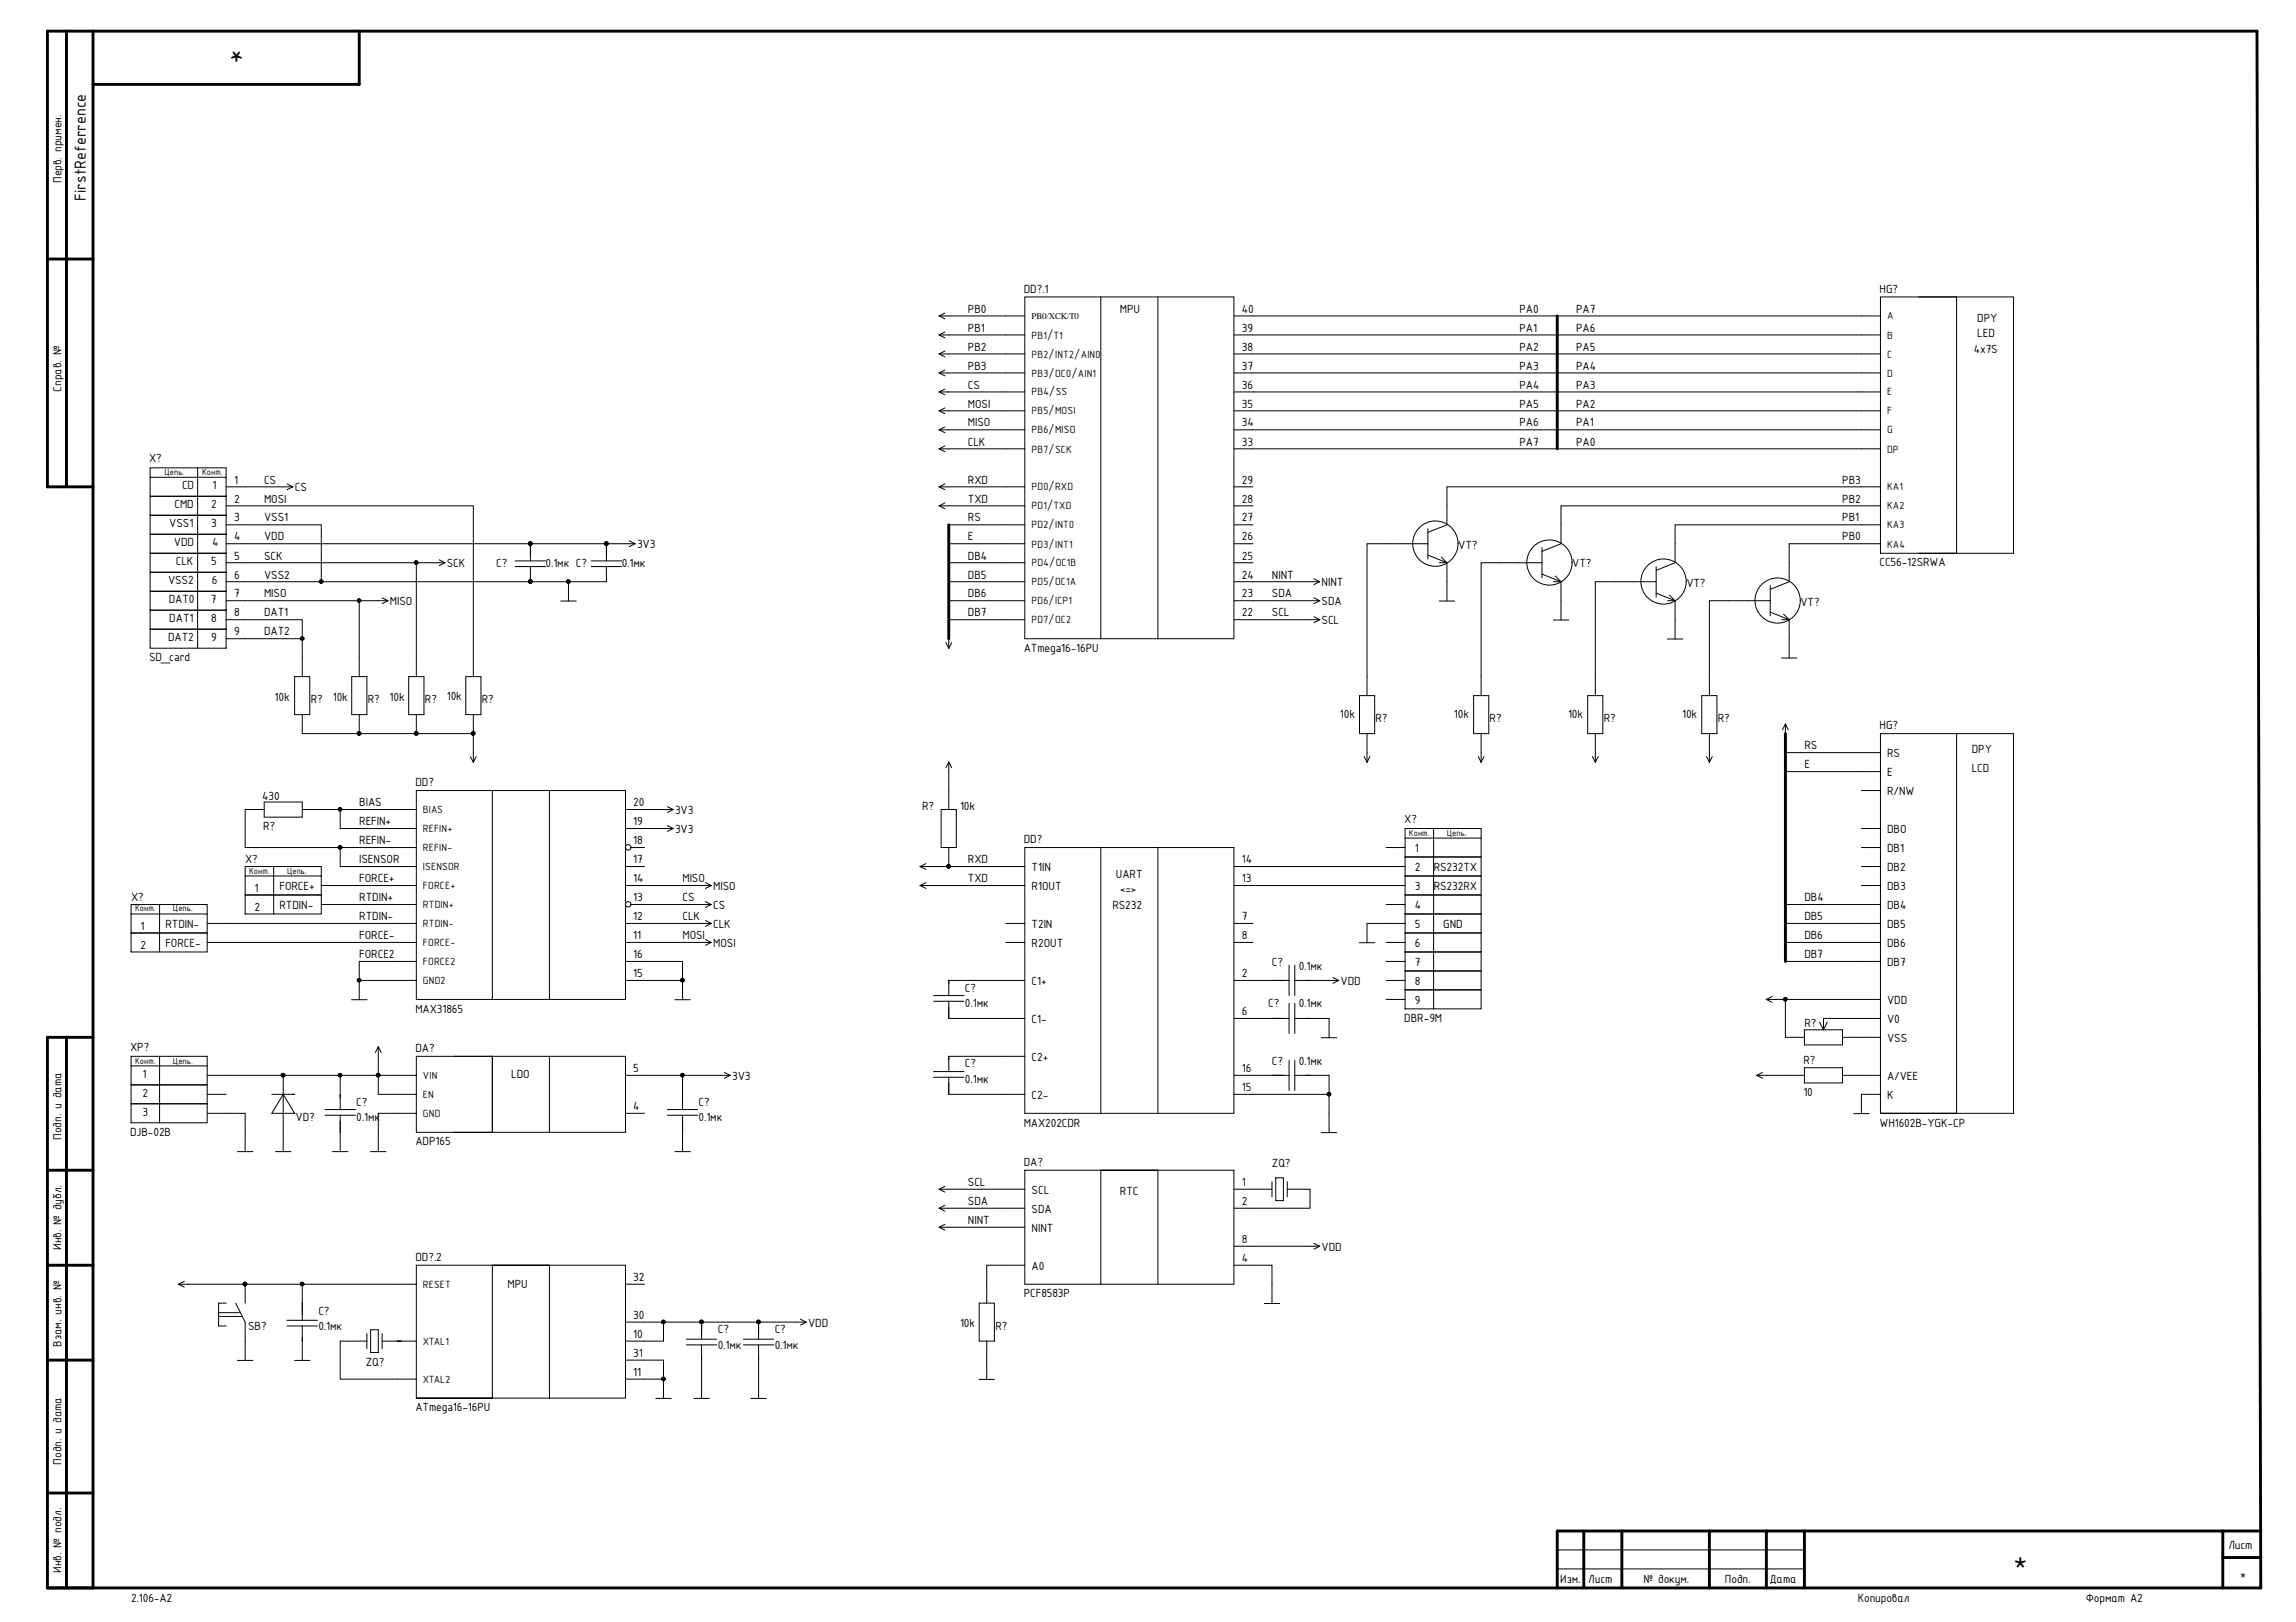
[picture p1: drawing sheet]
<svg xmlns="http://www.w3.org/2000/svg" width="297mm" height="210mm" viewBox="0 0 297 210" stroke-linecap="round" stroke-linejoin="round" font-family="sans-serif">
<defs><g id="words">
<g font-size="3.7">
<text x="31.5" y="6.2" transform="rotate(-180 31.5 6.2)">*</text>
<text x="260.5" y="203.3">*</text>
</g>
<text font-size="2.2" x="11.1" y="26" transform="rotate(-90 11.1 26)">FirstReferrence</text>
<g font-size="1.6">
<text x="8" y="23.7" transform="rotate(-90 8 23.7)">Перв. примен.</text>
<text x="125.2" y="40.4">PB0</text>
<text x="132.5" y="37.9">DD?.1</text>
<text x="144.9" y="40.4">MPU</text>
<text x="160.7" y="40.4">40</text>
<text x="196.6" y="40.4">PA0</text>
<text x="203.9" y="40.4">PA7</text>
<text x="243.2" y="37.9">HG?</text>
<text x="255.8" y="41.7">DPY</text>
<text x="125.2" y="42.9">PB1</text>
<text x="125.2" y="45.4">PB2</text>
<text x="125.2" y="47.8">PB3</text>
<text x="160.7" y="42.9">39</text>
<text x="160.7" y="45.4">38</text>
<text x="160.7" y="47.8">37</text>
<text x="196.6" y="42.9">PA1</text>
<text x="196.6" y="45.4">PA2</text>
<text x="196.6" y="47.8">PA3</text>
<text x="203.9" y="42.9">PA6</text>
<text x="203.9" y="45.4">PA5</text>
<text x="203.9" y="47.8">PA4</text>
<text x="255.3" y="45.6">4x7S</text>
<text x="255.8" y="43.7">LED</text>
<text x="8" y="50.7" transform="rotate(-90 8 50.7)">Справ. №</text>
<text x="125.2" y="50.3">CS</text>
<text x="125.2" y="52.7">MOSI</text>
<text x="160.7" y="50.3">36</text>
<text x="160.7" y="52.7">35</text>
<text x="196.6" y="50.3">PA4</text>
<text x="196.6" y="52.7">PA5</text>
<text x="203.9" y="50.3">PA3</text>
<text x="203.9" y="52.7">PA2</text>
<text x="19.3" y="59.8">X?</text>
<text x="125.2" y="55.2">MISO</text>
<text x="125.2" y="57.7">CLK</text>
<text x="160.7" y="55.2">34</text>
<text x="160.7" y="57.7">33</text>
<text x="196.6" y="55.2">PA6</text>
<text x="196.6" y="57.7">PA7</text>
<text x="203.9" y="55.2">PA1</text>
<text x="203.9" y="57.7">PA0</text>
<text x="22.6" y="65.8">CMD</text>
<text x="23.6" y="63.3">CD</text>
<text x="27.3" y="65.8">2</text>
<text x="27.5" y="63.3">1</text>
<text x="30.3" y="62.6">1</text>
<text x="30.3" y="65">2</text>
<text x="34.2" y="65">MOSI</text>
<text x="34.2" y="62.6">CS</text>
<text x="38.1" y="63.6">CS</text>
<text x="125.2" y="62.6">RXD</text>
<text x="125.2" y="65">TXD</text>
<text x="160.7" y="62.6">29</text>
<text x="160.7" y="65">28</text>
<text x="238.3" y="62.6">PB3</text>
<text x="238.3" y="65">PB2</text>
<text x="21.9" y="68.2">VSS1</text>
<text x="22.5" y="70.7">VDD</text>
<text x="27.3" y="68.2">3</text>
<text x="27.4" y="70.7">4</text>
<text x="30.3" y="67.5">3</text>
<text x="30.3" y="69.9">4</text>
<text x="34.2" y="67.5">VSS1</text>
<text x="34.2" y="69.9">VDD</text>
<text x="82.4" y="70.9">3V3</text>
<text x="125.2" y="67.5">RS</text>
<text x="125.2" y="69.9">E</text>
<text x="160.7" y="67.5">27</text>
<text x="160.7" y="69.9">26</text>
<text x="188.7" y="71">VT?</text>
<text x="238.3" y="67.5">PB1</text>
<text x="238.3" y="69.9">PB0</text>
<text x="21.7" y="75.6">VSS2</text>
<text x="22.8" y="73.1">CLK</text>
<text x="27.3" y="73.1">5</text>
<text x="27.4" y="75.6">6</text>
<text x="30.3" y="72.4">5</text>
<text x="30.3" y="74.9">6</text>
<text x="30.3" y="77.3">7</text>
<text x="34.2" y="77.3">MISO</text>
<text x="34.2" y="72.4">SCK</text>
<text x="34.2" y="74.9">VSS2</text>
<text x="57.8" y="73.4">SCK</text>
<text x="64.2" y="73.4">C?</text>
<text x="70.6" y="73.4">0.1мк C?</text>
<text x="80.4" y="73.4">0.1мк</text>
<text x="125.2" y="72.4">DB4</text>
<text x="125.2" y="74.9">DB5</text>
<text x="125.2" y="77.3">DB6</text>
<text x="160.7" y="72.4">25</text>
<text x="160.7" y="74.9">24</text>
<text x="160.7" y="77.3">23</text>
<text x="164.5" y="74.9">NINT</text>
<text x="164.5" y="77.3">SDA</text>
<text x="171" y="75.8">NINT</text>
<text x="203.4" y="73.4">VT?</text>
<text x="218.2" y="75.9">VT?</text>
<text x="243.2" y="73.3">CC56-12SRWA</text>
<text x="21.7" y="83">DAT2</text>
<text x="21.8" y="78">DAT0</text>
<text x="21.9" y="80.5">DAT1</text>
<text x="27.3" y="78">7</text>
<text x="27.3" y="80.5">8</text>
<text x="27.3" y="83">9</text>
<text x="30.3" y="79.8">8</text>
<text x="30.3" y="82.2">9</text>
<text x="34.2" y="79.8">DAT1</text>
<text x="34.2" y="82.2">DAT2</text>
<text x="50.5" y="78.3">MISO</text>
<text x="125.2" y="79.8">DB7</text>
<text x="160.7" y="79.8">22</text>
<text x="164.5" y="79.8">SCL</text>
<text x="171" y="80.8">SCL</text>
<text x="171" y="78.3">SDA</text>
<text x="232.9" y="78.4">VT?</text>
<text x="19.3" y="85.6">SD_card</text>
<text x="132.5" y="84.4">ATmega16-16PU</text>
<text x="35.5" y="90.8">10k</text>
<text x="40.2" y="91">R?</text>
<text x="43.1" y="90.7">10k</text>
<text x="47.6" y="91">R?</text>
<text x="50.4" y="90.7">10k</text>
<text x="55" y="91">R?</text>
<text x="57.8" y="90.6">10k</text>
<text x="62.3" y="91">R?</text>
<text x="173.3" y="92.9">10k</text>
<text x="178" y="93.5">R?</text>
<text x="188.1" y="92.9">10k</text>
<text x="192.7" y="93.5">R?</text>
<text x="202.9" y="92.9">10k</text>
<text x="207.5" y="93.5">R?</text>
<text x="217.6" y="92.9">10k</text>
<text x="222.2" y="93.5">R?</text>
<text x="243.2" y="94.4">HG?</text>
<text x="53.8" y="101.8">DD?</text>
<text x="233.4" y="97">RS</text>
<text x="233.4" y="99.5">E</text>
<text x="244.1" y="98">RS</text>
<text x="244.1" y="100.4">E</text>
<text x="255.1" y="97.5">DPY</text>
<text x="255.1" y="99.9">LCD</text>
<text x="33.9" y="103.6">430</text>
<text x="34" y="107.4">R?</text>
<text x="46.5" y="106.8">REFIN+</text>
<text x="46.5" y="104.4">BIAS</text>
<text x="81.9" y="104.4">20</text>
<text x="81.9" y="106.8">19</text>
<text x="87.3" y="105.4">3V3</text>
<text x="87.3" y="107.8">3V3</text>
<text x="119.3" y="104.8">R?</text>
<text x="124.2" y="104.8">10k</text>
<text x="181.7" y="106.5">X?</text>
<text x="244.1" y="102.9">R/NW</text>
<text x="244.1" y="107.8">DBO</text>
<text x="31.7" y="111.7">X?</text>
<text x="46.5" y="111.7">ISENSOR</text>
<text x="46.5" y="109.2">REFIN-</text>
<text x="81.9" y="109.2">18</text>
<text x="81.9" y="111.7">17</text>
<text x="125.2" y="111.7">RXD</text>
<text x="132.5" y="109.1">DD?</text>
<text x="133.5" y="112.7">T1IN</text>
<text x="144.4" y="113.7">UART</text>
<text x="160.7" y="111.7">14</text>
<text x="183" y="110.2">1</text>
<text x="183" y="112.7">2</text>
<text x="185.5" y="112.7">RS232TX</text>
<text x="244.1" y="110.3">DB1</text>
<text x="244.1" y="112.7">DB2</text>
<text x="17" y="116.6">X?</text>
<text x="32.9" y="115.4">1</text>
<text x="32.9" y="117.9">2</text>
<text x="36.2" y="115.2">FORCE+</text>
<text x="36.2" y="117.6">RTDIN-</text>
<text x="46.5" y="114.2">FORCE+</text>
<text x="46.5" y="116.6">RTDIN+</text>
<text x="46.5" y="119.1">RTDIN-</text>
<text x="81.9" y="114.2">14</text>
<text x="81.9" y="116.6">13</text>
<text x="81.9" y="119.1">12</text>
<text x="88.3" y="116.6">CS</text>
<text x="88.3" y="114.2">MISO</text>
<text x="88.3" y="119.1">CLK</text>
<text x="92.3" y="117.6">CS</text>
<text x="92.3" y="115.2">MISO</text>
<text x="125.2" y="114.2">TXD</text>
<text x="133.5" y="115.2">R1OUT</text>
<text x="143.9" y="117.6">RS232</text>
<text x="144.9" y="115.6">&lt;=&gt;</text>
<text x="160.7" y="119.1">7</text>
<text x="160.7" y="114.2">13</text>
<text x="183" y="115.2">3</text>
<text x="183" y="117.6">4</text>
<text x="185.5" y="115.2">RS232RX</text>
<text x="233.4" y="116.6">DB4</text>
<text x="233.4" y="119.1">DB5</text>
<text x="244.1" y="115.2">DB3</text>
<text x="244.1" y="117.6">DB4</text>
<text x="18.2" y="120.3">1</text>
<text x="18.2" y="122.8">2</text>
<text x="21.4" y="122.5">FORCE-</text>
<text x="21.4" y="120.1">RTDIN-</text>
<text x="46.5" y="121.5">FORCE-</text>
<text x="46.5" y="124">FORCE2</text>
<text x="81.9" y="124">16</text>
<text x="81.9" y="121.5">11</text>
<text x="88.3" y="121.5">MOSI</text>
<text x="92.3" y="120.1">CLK</text>
<text x="92.3" y="122.6">MOSI</text>
<text x="133.5" y="120.1">T2IN</text>
<text x="133.5" y="122.6">R2OUT</text>
<text x="160.7" y="121.5">8</text>
<text x="164.5" y="125">C?</text>
<text x="168" y="125.5">0.1мк</text>
<text x="183" y="120.1">5</text>
<text x="183" y="122.5">6</text>
<text x="183" y="125">7</text>
<text x="186.7" y="120.1">GND</text>
<text x="233.4" y="121.5">DB6</text>
<text x="233.4" y="124">DB7</text>
<text x="244.1" y="120.1">DB5</text>
<text x="244.1" y="122.6">DB6</text>
<text x="244.1" y="125">DB7</text>
<text x="53.8" y="131">MAX31865</text>
<text x="81.9" y="126.4">15</text>
<text x="124.8" y="128.3">C?</text>
<text x="124.8" y="130.3">0.1мк</text>
<text x="133.5" y="127.5">C1+</text>
<text x="160.7" y="126.4">2</text>
<text x="160.7" y="131.4">6</text>
<text x="164.1" y="130.4">C?</text>
<text x="168" y="130.4">0.1мк</text>
<text x="173.4" y="127.5">VDD</text>
<text x="183" y="127.5">8</text>
<text x="183" y="129.9">9</text>
<text x="244.1" y="129.9">VDD</text>
<text x="16.8" y="136">XP?</text>
<text x="53.8" y="136.2">DA?</text>
<text x="133.5" y="137.3">C2+</text>
<text x="133.5" y="132.4">C1-</text>
<text x="164.5" y="137.8">C?</text>
<text x="168" y="137.8">0.1мк</text>
<text x="181.7" y="132.3">DBR-9M</text>
<text x="233.3" y="137.6">R?</text>
<text x="233.4" y="132.9">R?</text>
<text x="244.1" y="134.8">VSS</text>
<text x="244.1" y="132.4">V0</text>
<text x="18.4" y="139.5">1</text>
<text x="18.4" y="141.9">2</text>
<text x="46.1" y="143.1">C?</text>
<text x="66.1" y="139.5">LDO</text>
<text x="81.9" y="138.7">5</text>
<text x="81.9" y="143.7">4</text>
<text x="90.4" y="143.1">C?</text>
<text x="94.7" y="139.7">3V3</text>
<text x="124.8" y="138.1">C?</text>
<text x="124.8" y="140.2">0.1мк</text>
<text x="133.5" y="142.2">C2-</text>
<text x="160.7" y="138.7">16</text>
<text x="160.7" y="141.2">15</text>
<text x="233.3" y="141.9">10</text>
<text x="244.1" y="139.7">A/VEE</text>
<text x="244.1" y="142.2">K</text>
<text x="8" y="147.5" transform="rotate(-90 8 147.5)">Подп. и дата</text>
<text x="16.8" y="147">DJB-02B</text>
<text x="18.4" y="144.4">3</text>
<text x="38.2" y="145.1">VD?</text>
<text x="46.1" y="145.1">0.1мк</text>
<text x="53.8" y="148.2">ADP165</text>
<text x="90.4" y="145.1">0.1мк</text>
<text x="132.5" y="145.8">MAX202CDR</text>
<text x="243.2" y="145.8">WH1602B-YGK-CP</text>
<text x="125.2" y="153.5">SCL</text>
<text x="125.2" y="155.9">SDA</text>
<text x="132.5" y="150.9">DA?</text>
<text x="133.5" y="154.5">SCL</text>
<text x="144.9" y="154.7">RTC</text>
<text x="160.7" y="153.5">1</text>
<text x="160.7" y="155.9">2</text>
<text x="164.5" y="151">ZQ?</text>
<text x="8" y="161.7" transform="rotate(-90 8 161.7)">Инв. № дубл.</text>
<text x="125.2" y="158.4">NINT</text>
<text x="133.5" y="156.9">SDA</text>
<text x="133.5" y="159.4">NINT</text>
<text x="160.7" y="160.9">8</text>
<text x="171" y="161.8">VDD</text>
<text x="53.8" y="163.2">DD?.2</text>
<text x="65.7" y="166.7">MPU</text>
<text x="81.9" y="165.8">32</text>
<text x="132.5" y="167.9">PCF8583P</text>
<text x="133.5" y="164.3">A0</text>
<text x="160.7" y="163.3">4</text>
<text x="32.1" y="172.1">SB?</text>
<text x="41.2" y="170.1">C?</text>
<text x="41.2" y="172.1">0.1мк</text>
<text x="81.9" y="173.2">10</text>
<text x="81.9" y="170.7">30</text>
<text x="92.9" y="172.6">C?</text>
<text x="100.2" y="172.6">C?</text>
<text x="104.5" y="171.7">VDD</text>
<text x="124.2" y="171.8">10k</text>
<text x="128.8" y="172.1">R?</text>
<text x="8" y="174.3" transform="rotate(-90 8 174.3)">Взам. инв. №</text>
<text x="47.3" y="176.7">ZQ?</text>
<text x="81.9" y="175.6">31</text>
<text x="81.9" y="178">11</text>
<text x="92.9" y="174.5">0.1мк</text>
<text x="100.2" y="174.5">0.1мк</text>
<text x="53.8" y="182.6">ATmega16-16PU</text>
<text x="8" y="189.5" transform="rotate(-90 8 189.5)">Подп. и дата</text>
<text x="8" y="203.5" transform="rotate(-90 8 203.5)">Инв. № подл.</text>
<text x="288.3" y="200.4">Лист</text>
<text x="17" y="207.3">2.106-A2</text>
<text x="201.8" y="204.8">Изм.</text>
<text x="205.5" y="204.8">Лист</text>
<text x="212.6" y="204.8">№ докум.</text>
<text x="223.2" y="204.8">Подп.</text>
<text x="228.9" y="204.8">Дата</text>
<text x="240.3" y="207.3">Копировал</text>
<text x="269.8" y="207.3">Формат А2</text>
<text x="289.8" y="204.4">*</text>
</g>
<g font-size="1.4">
<text x="244.1" y="41.3">A</text>
<text x="133.5" y="46.3">PB2/INT2/AIN0</text>
<text x="133.5" y="43.8">PB1/T1</text>
<text x="244.1" y="46.3">C</text>
<text x="244.1" y="43.8">B</text>
<text x="133.5" y="48.7">PB3/OC0/AIN1</text>
<text x="133.5" y="51.2">PB4/SS</text>
<text x="133.5" y="53.6">PB5/MOSI</text>
<text x="244.1" y="53.6">F</text>
<text x="244.1" y="51.2">E</text>
<text x="244.1" y="48.7">D</text>
<text x="133.5" y="56.1">PB6/MISO</text>
<text x="133.5" y="58.6">PB7/SCK</text>
<text x="244.1" y="58.6">DP</text>
<text x="244.1" y="56.1">G</text>
<text x="133.5" y="63.5">PD0/RXD</text>
<text x="133.5" y="65.9">PD1/TXD</text>
<text x="244.1" y="65.9">KA2</text>
<text x="244.1" y="63.5">KA1</text>
<text x="133.5" y="68.4">PD2/INT0</text>
<text x="133.5" y="70.9">PD3/INT1</text>
<text x="244.1" y="70.9">KA4</text>
<text x="244.1" y="68.4">KA3</text>
<text x="133.5" y="73.3">PD4/OC1B</text>
<text x="133.5" y="75.8">PD5/OC1A</text>
<text x="133.5" y="78.2">PD6/ICP1</text>
<text x="133.5" y="80.7">PD7/OC2</text>
<text x="54.7" y="107.7">REFIN+</text>
<text x="54.7" y="105.2">BIAS</text>
<text x="54.7" y="112.6">ISENSOR</text>
<text x="54.7" y="110.1">REFIN-</text>
<text x="54.7" y="120">RTDIN-</text>
<text x="54.7" y="117.5">RTDIN+</text>
<text x="54.7" y="115.1">FORCE+</text>
<text x="54.7" y="122.4">FORCE-</text>
<text x="54.7" y="124.9">FORCE2</text>
<text x="54.7" y="127.3">GND2</text>
<text x="54.7" y="142.1">EN</text>
<text x="54.7" y="139.6">VIN</text>
<text x="54.7" y="144.6">GND</text>
<text x="54.7" y="166.6">RESET</text>
<text x="54.7" y="178.9">XTAL2</text>
<text x="54.7" y="174">XTAL1</text>
</g>
<g font-size="1.2">
<text x="21.3" y="61.4">Цепь.</text>
<text x="26.1" y="61.4">Конт.</text>
<text x="32.2" y="113.1">Конт.</text>
<text x="37.1" y="113.1">Цепь.</text>
<text x="182.3" y="108.2">Конт.</text>
<text x="187.2" y="108.2">Цепь.</text>
<text x="17.5" y="117.9">Конт.</text>
<text x="22.4" y="117.9">Цепь.</text>
<text x="17.5" y="137.6">Конт.</text>
<text x="22.4" y="137.6">Цепь.</text>
</g>
<text font-size="1.1" x="133.5" y="41.3">PB0/XCK/T0</text>
</g></defs>
<g fill="none" stroke="#000" stroke-width=".38">
<path d="M8.6 4v59M12 4v201.5M46.5 4v6.9h-34.5M6.1 33.5h5.9M12 63h-5.9v-59h285.9l.5 201.5h-286.4v-71.3h5.9M8.6 134.2v71.3M6.1 151.4h5.9M6.1 176h5.9M6.1 163.7h5.9M6.1 193.2h5.9M204.9 198.1v7.4M209.8 198.1v7.4"/>
<path d="M221.1 198.1v7.4M228.5 198.1v7.4M233.4 198.1v7.4M287.6 198.1v7.4M292.5 198.1h-91v7.4M287.6 201.6h4.9"/>
</g>
<g fill="none" stroke="#000" stroke-width=".13">
<path d="M132.6 38.4h27v44.3h-27zM142.4 38.4v44.3M149.8 38.4v44.3M130.1 45.8h2.5M130.1 43.3h2.5M130.1 40.9h2.5M130.1 48.3h2.5M130.1 50.7h2.5M130.1 53.2h2.5M130.1 55.6h2.5M130.1 58.1h2.5M159.6 45.8h2.5"/>
<path d="M159.6 43.3h2.5M159.6 40.9h2.5M159.6 48.3h2.5M159.6 50.7h2.5M159.6 53.2h2.5M159.6 55.6h2.5M159.6 58.1h2.5M130.1 63h2.5M130.1 65.5h2.5M130.1 67.9h2.5M130.1 70.4h2.5M130.1 72.8h2.5"/>
<path d="M130.1 75.3h2.5M130.1 77.7h2.5M159.6 63h2.5M159.6 65.5h2.5M159.6 67.9h2.5M159.6 70.4h2.5M159.6 72.8h2.5M159.6 75.3h2.5M159.6 77.7h2.5M130.1 80.2h2.5M159.6 80.2h2.5M51.4 119.5h2.5"/>
<path d="M51.4 117.1h2.5M51.4 114.6h2.5M51.4 112.1h2.5M51.4 109.7h2.5M51.4 107.2h2.5M51.4 104.8h2.5M80.9 109.7h2.5M80.9 107.2h2.5M80.9 104.8h2.5M51.4 126.9h2.5M51.4 122h2.5M51.4 124.4h2.5"/>
<path d="M201.5 203h31.9M201.5 200.6h31.9"/>
</g>
<circle cx="81.3" cy="109.7" r=".35" fill="#fff" stroke="#000" stroke-width=".13"/>
<path d="M80.9 112.1h2.5M80.9 114.6h2.5M80.9 117.1h2.5M80.9 124.4h2.5M80.9 126.9h2.5" fill="none" stroke="#000" stroke-width=".13"/>
<circle cx="81.3" cy="117" r=".35" fill="#fff" stroke="#000" stroke-width=".13"/>
<g fill="none" stroke="#000" stroke-width=".13">
<path d="M243.3 38.4h9.8v33.2h-9.8zM248.2 38.4h12.3v33.2h-12.3M121.5 50.7l.7 .4M121.5 50.7h8.6M121.5 55.6l.7 .4M121.5 55.6h8.6M121.5 53.2l.7 .3M121.5 53.2h8.6M121.5 58.1h8.6M121.5 48.3h8.6M121.5 45.8h8.6M121.5 43.3h8.6"/>
<path d="M121.5 40.9h8.6M121.5 40.9l.7 .4M121.5 43.3l.7 .4M121.5 45.8l.7 .4M121.5 48.3l.7 .3M121.5 58.1l.7 .4M122.2 50.3l-.7 .4M122.2 55.3l-.7 .3M122.2 52.8l-.7 .4M122.2 40.5l-.7 .4M122.2 43l-.7 .3M122.2 45.4l-.7 .4"/>
<path d="M122.2 47.9l-.7 .4M122.2 57.7l-.7 .4M162.1 50.7h81.2M162.1 55.6h81.2M162.1 53.2h81.2M162.1 58.1h81.2M162.1 48.3h81.2M162.1 45.8h81.2M162.1 43.3h81.2M162.1 40.9h81.2M19.4 79h9.9v2.4h-9.9zM19.4 76.5h9.9v2.5h-9.9z"/>
<path d="M19.4 74.1h9.9v2.4h-9.9zM19.4 71.6h9.9v2.5h-9.9zM19.4 69.1h9.9v2.5h-9.9zM19.4 66.7h9.9v2.4h-9.9zM19.4 64.2h9.9v2.5h-9.9zM19.4 61.8h9.9v2.4h-9.9zM19.4 61.8v-1.3h9.9v1.3M25.6 60.5v23.4M29.3 65.5h31.9v22.1M29.3 67.9h12.3v7.4M29.3 70.4h52.9M29.3 77.7h20.9"/>
<path d="M29.3 75.3h39.3M29.3 72.8h28.3M29.3 63h8.6M37.1 62.6l.8 .4M37.9 63l-.8 .4M46.5 77.7v9.9M49.4 77.4l.8 .3M50.2 77.7l-.8 .4M53.9 72.8v14.8M56.8 72.4l.8 .4M57.6 72.8l-.8 .4M66.6 72.6h4"/>
<path d="M66.6 73.3h4M68.6 70.4v2.2M68.6 73.3v2M72.5 77.8h2M73.5 75.3v2.5M76.5 72.6h3.9M76.5 73.3h3.9M78.5 73.3v2h-9.9M78.5 70.4v2.2M81.4 70l.8 .4M82.2 70.4l-.8 .3M121.5 63h8.6"/>
<path d="M121.5 65.5h8.6M121.5 65.5l.7 .3M121.5 63l.7 .4M122.2 65.1l-.7 .4M122.2 62.6l-.7 .4M122.7 72.8h7.4M122.7 75.3h7.4M122.7 77.7h7.4M130.1 67.9h-7.4v2.5h7.4M162.1 75.3h8.6M162.1 77.7h8.6M170 79.8l.7 .4"/>
<path d="M170 77.4l.7 .3M170 74.9l.7 .4M170.7 77.7l-.7 .4M170.7 75.3l-.7 .4M184.7 68.4v2h-7.8v19.6M184.7 70.4v1.9M184.7 71.8l2.5 1M186.2 77.8h2M186.2 72.8h1M186.5 72.1l.7 .7M187.2 72.8v5M199.5 70.9v1.9h-7.9v17.2"/>
<path d="M199.5 72.8v2M199.5 74.3l2.5 1M201 75.3h1M201.2 74.5l.8 .8M202 75.3v4.9M214.3 73.3v2h-7.9v14.7M214.3 75.3v2M214.3 76.8l2.4 .9M215.7 77.7h1M216 77l.7 .7M216.7 77.7v5M229 75.8v1.9h-7.9v12.3"/>
<path d="M229 77.7v2M229 79.2l2.5 1M230.7 79.5l.8 .7M243.3 65.5h-41.3v4.9l-2.5 1M243.3 63h-56.1v4.9l-2.5 1M243.3 67.9h-26.6v4.9l-2.4 1M243.3 70.4h-11.8v4.9l-2.5 1M19.4 81.4h9.9v2.5h-9.9zM29.3 80.2h9.8v2.5M29.3 82.7h9.8v4.9M38.1 87.6h2v4.9h-2zM39.1 92.5v2.4h22.1v3.7"/>
<path d="M45.5 87.6h2v4.9h-2zM46.5 92.5v2.4M52.9 87.6h1.9v4.9h-1.9zM53.9 92.5v2.4M60.3 87.6h1.9v4.9h-1.9zM60.9 97.9l.3 .7M61.2 92.5v2.4M61.6 97.9l-.4 .7M122.4 83.2l.3 .7M122.7 80.2h7.4M122.7 82.7v1.2M122.7 98.6v6.2"/>
<path d="M122.7 98.6l-.3 .8M122.7 98.6l.4 .8M123.1 83.2l-.4 .7M162.1 80.2h8.6M170.7 80.2l-.7 .4M175.9 90h1.9v4.9h-1.9zM176.5 97.9l.4 .7M176.9 94.9v3.7M177.2 97.9l-.3 .7M190.6 90h2v4.9h-2zM191.2 97.9l.4 .7M191.6 94.9v3.7"/>
<path d="M192 97.9l-.4 .7M201 80.2h2M205.4 90h2v4.9h-2zM206 97.9l.4 .7M206.4 94.9v3.7M206.8 97.9l-.4 .7M215.7 82.7h2M220.2 90h1.9v4.9h-1.9zM220.8 97.9l.3 .7M221.1 94.9v3.7M221.5 97.9l-.4 .7M230.5 85.2h2"/>
<path d="M230.5 80.2h1M231 97.4h12.3M231 99.9h12.3M231 93.7l-.4 .7M231 93.7l.4 .7M231 93.7v1.2M231.5 80.2v5M253.1 94.9h7.4v49.2h-17.2v-49.2h9.8v49.2h-9.8M17 118.3h9.8v2.4h-9.8zM17 118.3v-1.2h9.8v1.2M20.6 117.1v6.1M26.8 119.5h24.6"/>
<path d="M31.7 115.8h9.9v2.5h-9.9zM31.7 113.4h9.9v2.4h-9.9zM31.7 113.4v-1.3h9.9v1.3M34.2 104.8h-2.5v4.9h19.7M34.2 103.8h4.9v1.9h-4.9zM35.4 112.1v6.2M39.1 104.8h12.3M41.6 114.6h9.8M41.6 117.1h9.8M44 109.7v2.4h7.4M44 104.8v2.4h7.4M53.9 102.3h27v27h-27z"/>
<path d="M63.7 102.3v27M71.1 102.3v27M80.9 119.5h11.1M83.4 114.6h8.6M83.4 117.1h8.6M83.4 104.8h3.7M83.4 107.2h3.7M86.3 104.4l.8 .4M86.3 106.8l.8 .4M87.1 104.8l-.8 .3M87.1 107.2l-.8 .4M91.3 116.7l.7 .4"/>
<path d="M91.3 119.1l.7 .4M91.3 114.2l.7 .4M92 117.1l-.7 .3M92 119.5l-.7 .4M92 114.6l-.7 .4M119 112.1h13.6M119 114.6h13.6M119 114.6l.8 .4M119 112.1l.8 .4M119.8 114.2l-.8 .4M119.8 111.8l-.8 .3M121.8 104.8h1.9v4.9h-1.9z"/>
<path d="M122.7 109.7v2.4M130.1 119.5h2.5M132.6 109.7h27v34.4h-27zM142.4 109.7v34.4M149.8 109.7v34.4M159.6 119.5h2.5M159.6 114.6h22.2M159.6 112.1h22.2M179.3 117.1h2.5M179.3 109.7h2.5M181.8 118.3h9.8v2.4h-9.8zM181.8 115.8h9.8v2.5h-9.8z"/>
<path d="M181.8 113.4h9.8v2.4h-9.8zM181.8 110.9h9.8v2.5h-9.8zM181.8 108.5h9.8v2.4h-9.8zM181.8 108.5v-1.3h9.8v1.3M181.8 119.5h-4.9v2.5M185.5 107.2v23.4M231 119.5h12.3M231 117.1h12.3M240.8 102.3h2.5M240.8 114.6h2.5M240.8 107.2h2.5M240.8 109.7h2.5"/>
<path d="M240.8 112.1h2.5M17 120.7h9.8v2.5h-9.8zM17 137.9h3.6v2.5h-3.6zM17 137.9v-1.2h9.8v1.2M20.6 136.7v1.2h6.2v2.5h-6.2h6.2v2.4h-6.2h6.2v2.5h-6.2M26.8 139.2h27.1M26.8 122h24.6M36.6 139.2v9.8M44 139.2v4.4M45.5 129.4h2M46.5 126.9v2.5M48.9 135.5v6.1h5"/>
<path d="M48.9 135.5l-.3 .7M48.9 135.5l.4 .7M51.4 124.4h-4.9v2.5h4.9M53.9 136.7h9.8v9.8h-9.8zM58.8 136.7h4.9v9.8h-4.9M63.7 136.7h7.4v9.8h-7.4M71.1 136.7h9.8v9.8h-9.8M80.9 139.2h13.6M80.9 122h11.1M83.4 124.4h4.9v2.5h-4.9M87.3 129.4h2M88.3 126.9v2.5"/>
<path d="M88.3 139.2v4.4M91.3 121.6l.7 .4M92 122l-.7 .3M93.7 138.8l.8 .4M94.5 139.2l-.8 .3M120.8 129.6h3.9M120.8 128.8h3.9M120.8 139.4h3.9M120.8 138.7h3.9M122.7 139.4v2.2h9.9M122.7 129.6v2.2h9.9M130.1 122h2.5"/>
<path d="M132.6 126.9h-9.9v1.9M132.6 136.7h-9.9v2M159.6 122h2.5M159.6 126.9h7.2M159.6 131.8h7.2M159.6 139.2h7.2M166.8 124.9v3.9M166.8 129.8v4M166.8 137.2v3.9M167.5 139.2h4.4v2.4M167.5 126.9h5.7M167.5 131.8h4.4v2.5"/>
<path d="M167.5 124.9v3.9M167.5 129.8v4M167.5 137.2v3.9M170.9 134.3h2M172.4 126.5l.8 .4M173.2 126.9l-.8 .4M175.9 122h2M179.3 122h2.5M179.3 129.3h2.5M179.3 124.4h2.5M179.3 126.9h2.5M181.8 128.1h9.8v2.5h-9.8z"/>
<path d="M181.8 125.7h9.8v2.4h-9.8zM181.8 123.2h9.8v2.5h-9.8zM181.8 120.7h9.8v2.5h-9.8zM227.3 139.2h6.1M227.3 139.2l.7 .3M228 138.8l-.7 .4M228.5 129.3h14.8M228.5 129.3l.8 .4M229.3 129l-.8 .3M231 122h12.3M231 124.4h12.3M231 129.3v4.9h2.4"/>
<path d="M233.4 133.3h5v1.9h-5zM233.4 138.2h5v1.9h-5zM235.4 132.3l.5 1M236.4 132.3l-.5 1M238.4 139.2h4.9M238.4 134.2h4.9M243.3 131.8h-7.4v1.5M17 142.8h3.6v2.5h-3.6zM17 140.4h3.6v2.4h-3.6zM26.8 144.1h4.9v4.9M26.8 141.6h2.5M30.7 149h2"/>
<path d="M35.2 141.6h2.9h-.2M35.6 149h2M36.6 141.6l1.5 2.5h-2.9zM42.1 144.3h3.9M42.1 143.6h3.9M43 149h2M44 144.3v4.7M47.9 149h2M53.9 144.1h-5v4.9M80.9 144.1h2.5M86.3 144.3h4M86.3 143.6h4"/>
<path d="M87.3 149h2M88.3 144.3v4.7M121.5 156.4h11.1M121.5 153.9h11.1M121.5 158.8h11.1M121.5 153.9l.7 .4M121.5 156.4l.7 .3M121.5 158.8l.7 .4M122.2 153.5l-.7 .4M122.2 156l-.7 .4M122.2 158.4l-.7 .4M132.6 151.4h27v14.8h-9.8v-14.8h-7.4v14.8h-9.8z"/>
<path d="M159.6 141.6h12.3v5M159.6 153.9h5M164.6 152.9v2M165 152.4h1v3h-1zM166.5 153.9h3v2.5h-9.9M166.5 152.9v2M170.9 146.6h2M239.8 144.1h2M243.3 141.6h-2.5v2.5M23.1 166.2h30.8M23.1 166.2l.7 .4M23.8 165.8l-.7 .4"/>
<path d="M28.3 170.4h2.9M28.3 169.9h2.7M29.3 168.6h-1v3h1M30.5 168.6l1.2 2.5v5M30.7 176.1h2M31.7 166.2v2.4M37.1 170.9h4M37.1 171.6h4M38.1 176.1h2M39.1 166.2v4.7M39.1 171.6v4.5M47.5 173.6h-3.5v4.9h9.9"/>
<path d="M47.5 172.6v1.9M48 172.1h.9v2.9h-.9zM49.4 173.6h4.5M49.4 172.6v1.9M80.9 171.1h23.4M80.9 176h4.9v2.5h-4.9M80.9 166.2h2.5M85.8 171.1v2.5h-4.9M85.8 178.5v2.5M88.8 173.3h3.9M88.8 174h3.9M90.8 171.1v2.2"/>
<path d="M90.8 174v7M96.2 173.3h3.9M96.2 174h3.9M98.1 171.1v2.2M98.1 174v7M103.6 170.7l.7 .4M104.3 171.1l-.7 .4M126.7 178.5h2M126.7 168.6h1.9v5h-1.9zM127.7 173.6v4.9M132.6 163.7h-4.9v4.9M142.4 166.2h7.4"/>
<path d="M159.6 163.7h5v5M159.6 161.3h11.1M163.6 168.7h2M170 160.9l.7 .4M170.7 161.3l-.7 .3M53.9 180.9h9.8v-17.2h7.4v17.2h9.8v-17.2h-27v17.2h17.2M84.8 181h2M89.8 181h2M97.1 181h2"/>
<circle cx="185.7" cy="70.4" r="2.93"/>
<circle cx="200.5" cy="72.8" r="2.93"/>
<circle cx="215.2" cy="75.3" r="2.93"/>
<circle cx="230" cy="77.7" r="2.93"/>
</g>
<g fill="#000" stroke="#000" stroke-width=".13">
<circle cx="41.5" cy="75.3" r=".23"/>
<circle cx="46.5" cy="77.7" r=".22"/>
<circle cx="53.8" cy="72.8" r=".23"/>
<circle cx="68.6" cy="70.3" r=".23"/>
<circle cx="68.6" cy="75.3" r=".23"/>
<circle cx="73.5" cy="75.3" r=".23"/>
<circle cx="78.4" cy="70.3" r=".23"/>
<circle cx="39.1" cy="82.6" r=".23"/>
<circle cx="46.5" cy="94.9" r=".22"/>
<circle cx="53.8" cy="94.9" r=".23"/>
<circle cx="61.2" cy="94.9" r=".22"/>
<circle cx="44" cy="109.7" r=".23"/>
<circle cx="44" cy="104.7" r=".23"/>
<circle cx="122.7" cy="112.1" r=".22"/>
<circle cx="36.6" cy="139.1" r=".23"/>
<circle cx="44" cy="139.1" r=".23"/>
<circle cx="46.5" cy="126.9" r=".22"/>
<circle cx="48.9" cy="139.1" r=".23"/>
<circle cx="88.3" cy="126.8" r=".23"/>
<circle cx="88.3" cy="139.1" r=".23"/>
<circle cx="231" cy="129.3" r=".23"/>
<circle cx="171.9" cy="141.6" r=".23"/>
<circle cx="31.7" cy="166.2" r=".22"/>
<circle cx="39.1" cy="166.2" r=".23"/>
<circle cx="85.8" cy="171.1" r=".23"/>
<circle cx="85.8" cy="178.4" r=".23"/>
<circle cx="90.7" cy="171.1" r=".23"/>
<circle cx="98.1" cy="171.1" r=".23"/>
</g>
<path d="M201.5 40.9v17.2M122.7 67.9v14.8M231 94.9v29.5" fill="none" stroke="#000" stroke-width=".38"/>
<use href="#words"/>
</svg>
